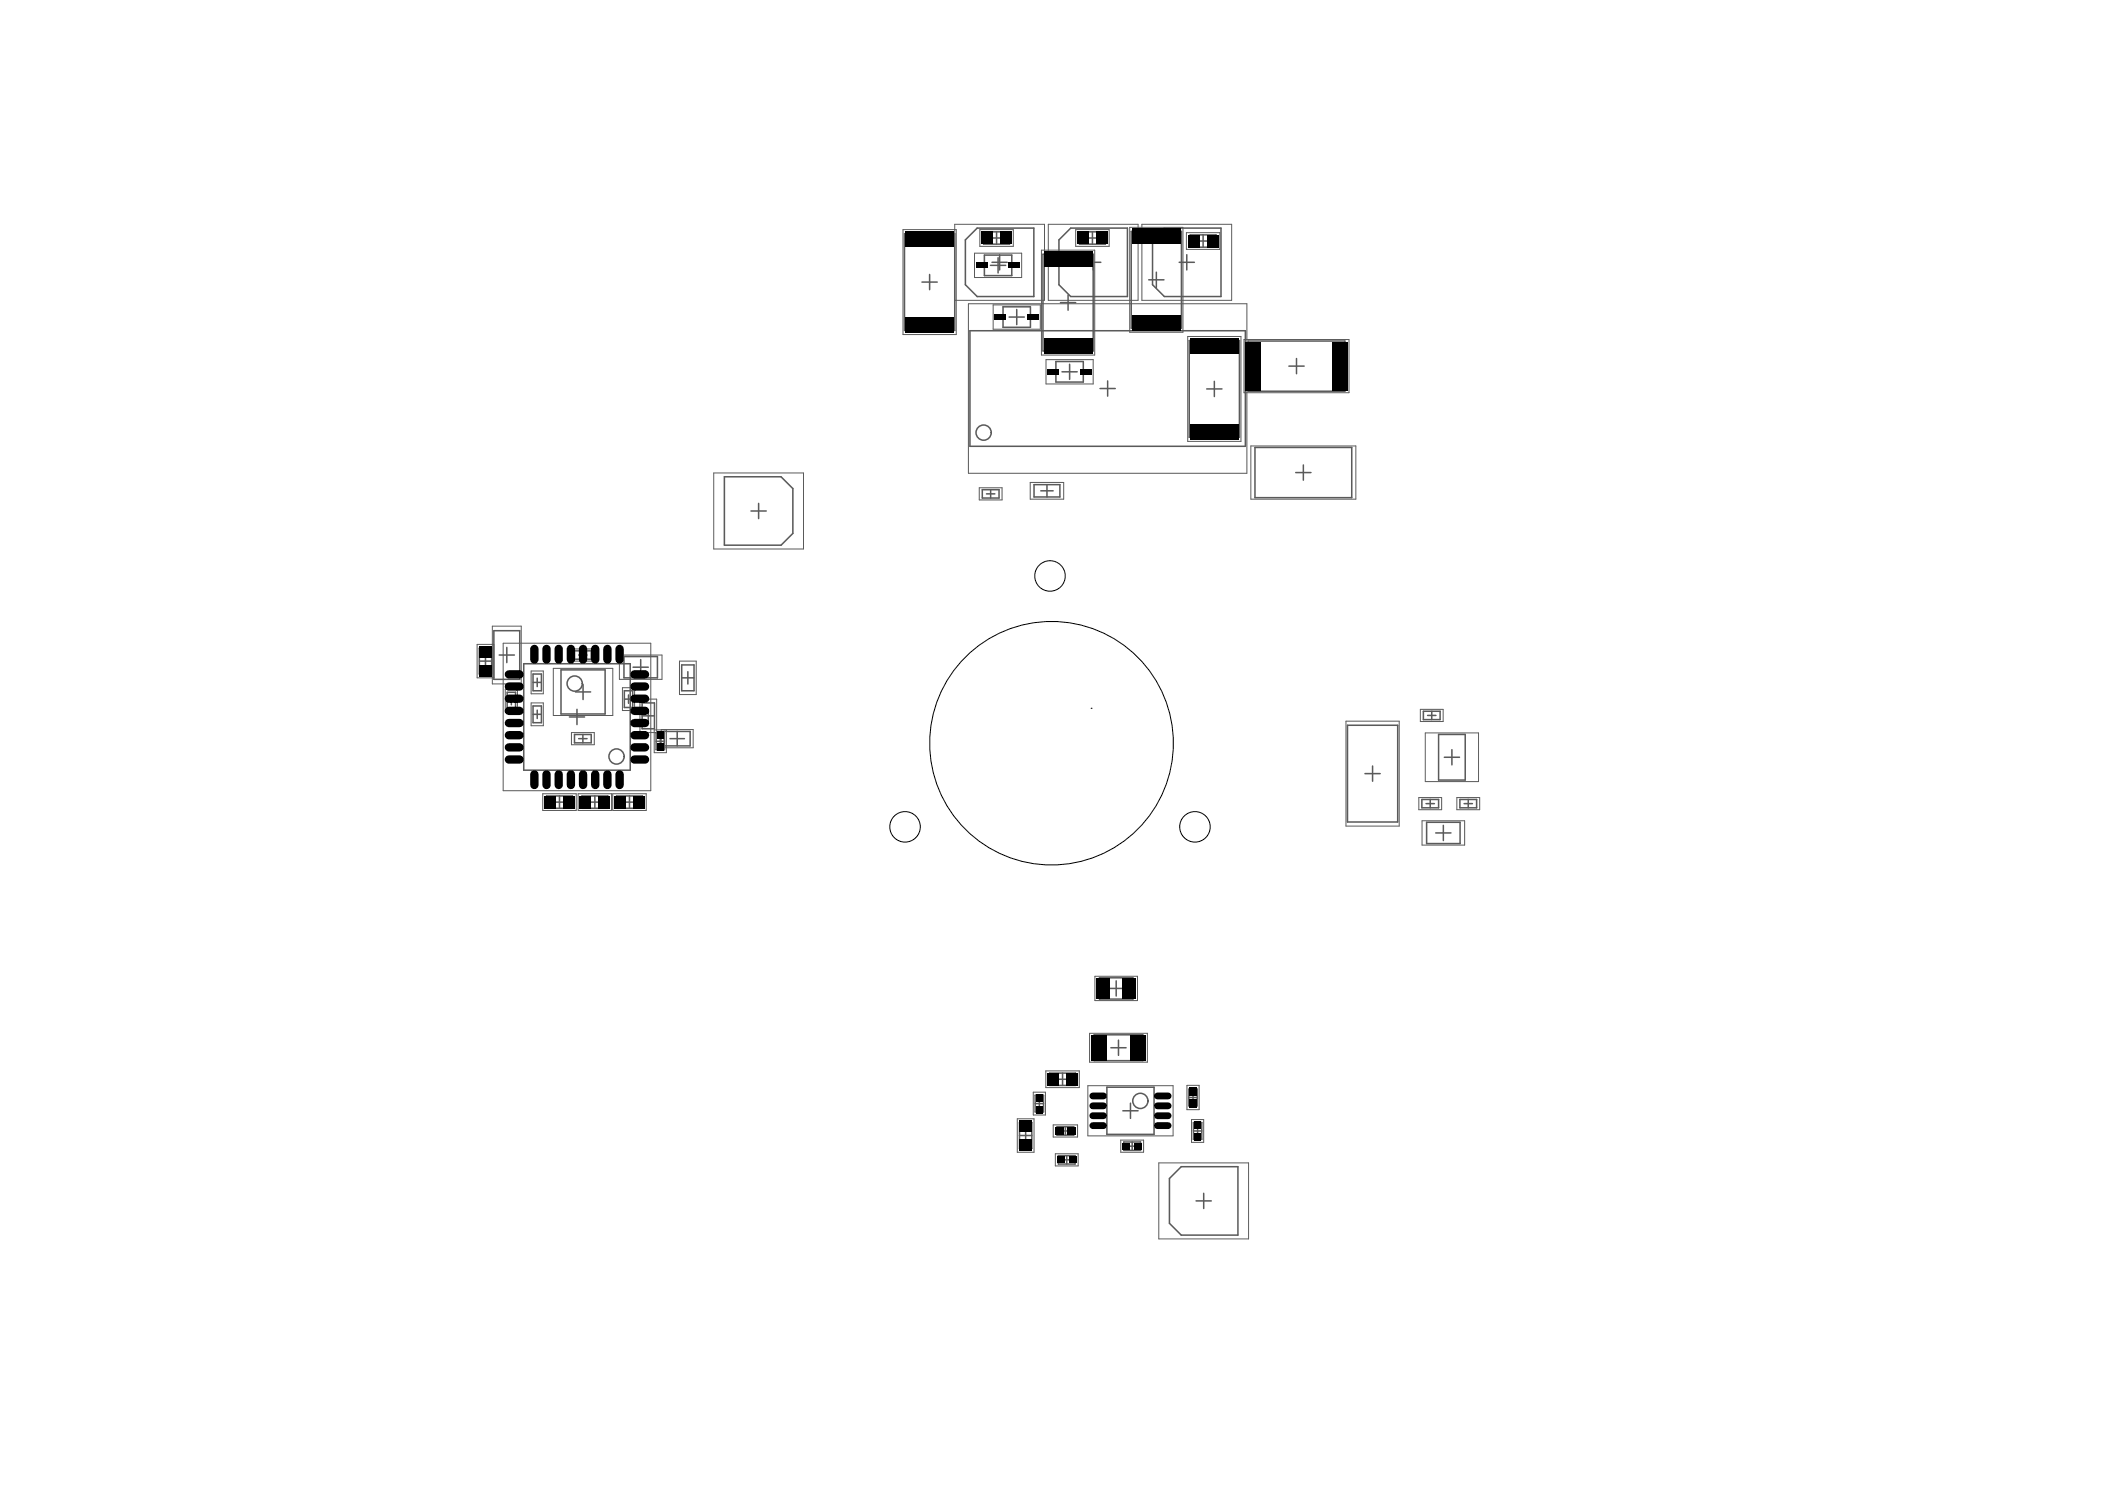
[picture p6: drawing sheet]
<svg xmlns="http://www.w3.org/2000/svg" width="297mm" height="210mm" viewBox="0 0 297 210" stroke-linecap="round" stroke-linejoin="round" font-family="sans-serif">
<g fill="none" stroke="#5a5a5a" stroke-width=".21">
<path d="M127.6 33h7.1v13.6h-7.1zM130.1 39.8h2.2M131.2 38.7v2.2M136.2 33.8l1.7-1.6h8v9.6h-8l-1.7-1.6zM138.8 32.7h3.7v1.7h-3.7zM138.9 36h3.9v2.9h-3.9zM139.8 33.6h1.7M139.8 37.4h2.1M140 37h2.1M140.6 32.7v1.7M140.8 36.4v2.1M141.1 35.9v2.2"/>
<path d="M147.2 35.9h7.1v13.6h-7.1zM149.4 33.8l1.7-1.6h8v9.6h-8l-1.7-1.6zM152.3 32.7h3.7v1.7h-3.7zM153.2 37h2.1M153.3 33.6h1.7M154.2 32.7v1.7M159.6 32.6h7.1v13.7h-7.1zM162.1 39.5h2.1M162.6 33.8l1.7-1.6h8v9.6h-8l-1.7-1.6zM163.2 38.4v2.1M166.4 37h2.1M167.5 35.9v2.2"/>
<path d="M167.9 33.1h3.7v1.8h-3.7zM168.9 34h1.7M169.8 33.1v1.8M136.9 46.7h38.8v16.3h-38.8zM141.5 43.3h3.9v2.9h-3.9zM142.4 44.7h2.1M143.5 43.7v2.1M149 51h3.9v2.9h-3.9zM149.6 42.7h2.2M149.9 52.4h2.1M150.7 41.6v2.2M150.9 51.4v2.1"/>
<path d="M155.2 54.8h2.2M156.3 53.7v2.2M167.8 48h7.1v13.7h-7.1zM170.3 54.9h2.1M171.4 53.8v2.1M176.1 48.1h13.7v7.1h-13.7zM181.9 51.6h2.1M183 50.6v2.1M102.2 67.3h8l1.7 1.6v6.3l-1.7 1.7h-8zM106 72.1h2.1M107 71v2.2M138.6 69.1h2.4v1.2h-2.4z"/>
<path d="M139.2 69.7h1.2M139.8 69.1v1.2M145.9 68.4h3.7v1.7h-3.7zM146.9 69.2h1.7M147.7 68.4v1.7M177.1 63.1h13.6v7.1h-13.6zM182.8 66.7h2.2M183.9 65.6v2.1M67.6 93.3h1.8M67.6 91.4h1.8v3.7h-1.8zM68.5 92.4v1.7M69.7 89h3.6v6.8h-3.6z"/>
<path d="M70.4 92.4h2.2M71.5 91.3v2.2M71.6 98.8h1.1M71.6 97.7h1.1v2.3h-1.1zM72.2 98.2v1.2M73.9 93.6h15v15h-15zM75.2 96.3h1.2M75.2 99.6h1.2v2.3h-1.2zM75.2 95.1h1.2v2.3h-1.2zM75.8 95.7v1.2M79.2 94.5h6.2v6.2h-6.2zM81.1 91.8h2.3v1.2h-2.3z"/>
<path d="M81.2 97.6h2.1M81.7 92.4h1.1M82.2 91.8v1.2M82.3 96.5v2.2M88 92.6h4.8v3h-4.8zM88.1 98.6h1.2M88.1 97.4h1.2v2.4h-1.2zM88.7 98v1.2M89.3 94.1h2.2M90.4 93v2.2M90.6 99.2h1.8v3.6h-1.8zM96.2 95.6h1.7"/>
<path d="M96.2 93.8h1.7v3.6h-1.7zM97.1 94.7v1.8M75.2 100.8h1.2M75.8 100.2v1.2M77.1 112.3h3.7v1.7h-3.7zM78.1 113.1h1.7M78.9 112.3v1.7M80.3 101.1h2.2M81.1 103.6h2.3v1.2h-2.3zM81.4 100.1v2.1M81.7 104.2h1.1M82.1 112.3h3.7v1.7h-3.7z"/>
<path d="M82.2 103.6v1.2M83.1 113.1h1.7M83.9 112.3v1.7M87 112.3h3.7v1.7h-3.7zM88 113.1h1.7M88.8 112.3v1.7M90.6 101h1.8M91.5 100.1v1.7M92.6 104.6h1.2M92.6 103.4h1.2v2.3h-1.2zM93.2 104v1.2M93.7 103.2h3.7v2h-3.7z"/>
<path d="M94.5 104.2h2.1M95.6 103.2v2M190.1 102.3h7.1v13.7h-7.1zM192.6 109.1h2.2M193.7 108.1v2.1M200.6 112.8h2.4v1.2h-2.4zM200.9 100.3h2.3v1.2h-2.3zM201.2 113.4h1.2M201.3 116h4.7v3h-4.7zM201.4 100.9h1.2M201.8 112.8v1.2M202 100.3v1.2"/>
<path d="M202.6 117.5h2.1M203 103.6h3.8v6.4h-3.8zM203.7 116.4v2.2M203.8 106.8h2.2M204.9 105.7v2.2M206 112.8h2.4v1.2h-2.4zM206.6 113.4h1.2M207.2 112.8v1.2M155.1 137.9h4.8v3h-4.8zM156.4 139.4h2.2M157.5 138.4v2.1M143.9 158.4h1.7v3.6h-1.7z"/>
<path d="M144.7 159.3v1.7M146.1 155.7h1.2M146.1 154.5h1.2v2.4h-1.2zM146.7 155.1v1.2M148.1 151.4h3.7v1.7h-3.7zM149.1 152.2h1.7M149.2 158.9h2.3v1.2h-2.3zM149.7 159.5h1.2M149.9 151.4v1.7M150.3 158.9v1.2M154.4 146h6.9v3.6h-6.9zM156.2 153.4h6.6v6.6h-6.6z"/>
<path d="M156.8 147.8h2.1M157.8 146.7v2.2M158.4 156.7h2.2M159.5 155.6v2.2M167.8 154.8h1.1M167.8 153.6h1.1v2.4h-1.1zM168.4 154.2v1.2M168.4 159.5h1.2M168.4 158.4h1.2v2.3h-1.2zM169 158.9v1.2M143.9 160.2h1.7M149.3 163h2.4v1.2h-2.4z"/>
<path d="M149.9 163.6h1.2M150.5 163v1.2M158.6 161.1h2.3v1.2h-2.3zM159.2 161.7h1.2M159.8 161.1v1.2M165 166.2l1.7-1.6h8v9.6h-8l-1.7-1.6zM168.8 169.4h2.1M169.9 168.3v2.2"/>
<circle cx="138.8" cy="61" r="1.07"/>
<circle cx="81.1" cy="96.4" r="1.07"/>
<circle cx="87" cy="106.7" r="1.07"/>
<circle cx="160.9" cy="155.3" r="1.07"/>
</g>
<g fill="none" stroke="#5a5a5a" stroke-width=".14">
<path d="M127.4 32.4h7.5v14.8h-7.5zM134.7 31.6h12.7v10.8h-12.7zM137.5 35.7h6.7v3.4h-6.7zM138.3 32.4h4.7v2.4h-4.7zM147 35.3h7.5v14.8h-7.5zM147.9 31.6h12.7v10.8h-12.7zM151.8 32.4h4.7v2.4h-4.7zM159.4 32.1h7.5v14.8h-7.5zM161.1 31.6h12.7v10.8h-12.7zM167.4 32.8h4.7v2.4h-4.7zM136.7 42.8h39.2v24h-39.2zM140.1 43h6.7v3.4h-6.7z"/>
<path d="M147.6 50.7h6.7v3.5h-6.7zM167.6 47.5h7.5v14.8h-7.5zM175.5 47.9h14.9v7.5h-14.9zM100.7 66.7h12.7v10.7h-12.7zM138.2 68.8h3.2v1.7h-3.2zM145.4 68.1h4.7v2.3h-4.7zM176.5 62.9h14.8v7.5h-14.8zM67.3 90.9h2.4v4.7h-2.4zM69.5 88.3h4.1v8.2h-4.1zM71 90.7h20.8v20.8h-20.8zM71.3 97.2h1.7v3.2h-1.7zM74.9 99.2h1.8v3.2h-1.8z"/>
<path d="M74.9 94.7h1.8v3.2h-1.8zM78.1 94.3h8.4v6.6h-8.4zM80.5 91.5h3.5v1.8h-3.5zM87.4 92.4h6v3.4h-6zM87.8 97h1.8v3.2h-1.8zM90.3 98.6h2.4v4.7h-2.4zM95.9 93.3h2.3v4.7h-2.3zM76.6 112h4.7v2.3h-4.7zM80.6 103.3h3.3v1.8h-3.3zM81.6 112h4.7v2.3h-4.7zM86.5 112h4.7v2.3h-4.7zM92.3 103h1.7v3.2h-1.7z"/>
<path d="M93.3 102.9h4.5v2.6h-4.5zM189.9 101.7h7.5v14.8h-7.5zM200.2 112.5h3.2v1.7h-3.2zM200.4 100.1h3.2v1.7h-3.2zM200.7 115.8h6v3.4h-6zM201.1 103.4h7.5v6.9h-7.5zM205.6 112.5h3.2v1.7h-3.2zM154.5 137.7h6v3.4h-6zM143.6 157.8h2.3v4.7h-2.3zM145.8 154.1h1.7v3.2h-1.7zM147.6 151.1h4.7v2.3h-4.7zM148.6 158.7h3.5v1.7h-3.5z"/>
<path d="M153.5 153.2h12v7h-12zM153.7 145.8h8.2v4h-8.2zM167.5 153.1h1.7v3.4h-1.7zM168.1 157.9h1.8v3.2h-1.8zM148.9 162.8h3.2v1.7h-3.2zM158.2 160.8h3.2v1.7h-3.2zM163.5 164h12.7v10.8h-12.7z"/>
</g>
<g fill="none" stroke="#000" stroke-width=".14">
<path d="M154 99.9h.1"/>
<circle cx="148.2" cy="81.2" r="2.15"/>
<circle cx="127.7" cy="116.6" r="2.15"/>
<circle cx="148.4" cy="104.8" r="17.2"/>
<circle cx="168.6" cy="116.6" r="2.15"/>
</g>
<g fill="#000">
<path d="M127.7 32.6h6.9v2.2h-6.9z" fill-rule="evenodd"/>
<path d="M137.7 37.1h1.6v.7h-1.6z" fill-rule="evenodd"/>
<path d="M138.5 32.7h1.6v1.8h-1.6z" fill-rule="evenodd"/>
<path d="M142.3 37.1h1.7v.7h-1.7z" fill-rule="evenodd"/>
<path d="M141.2 32.7h1.6v1.8h-1.6z" fill-rule="evenodd"/>
<path d="M147.3 35.4h6.9v2.3h-6.9z" fill-rule="evenodd"/>
<path d="M152 32.7h1.6v1.8h-1.6z" fill-rule="evenodd"/>
<path d="M154.7 32.7h1.6v1.8h-1.6z" fill-rule="evenodd"/>
<path d="M159.7 32.2h6.9v2.3h-6.9z" fill-rule="evenodd"/>
<path d="M167.6 33.1h1.6v1.8h-1.6z" fill-rule="evenodd"/>
<path d="M170.3 33.1h1.6v1.8h-1.6z" fill-rule="evenodd"/>
<path d="M127.7 44.8h6.9v2.2h-6.9z" fill-rule="evenodd"/>
<path d="M140.4 44.4h1.6v.7h-1.6z" fill-rule="evenodd"/>
<path d="M145 44.4h1.6v.7h-1.6z" fill-rule="evenodd"/>
<path d="M147.3 47.7h6.9v2.2h-6.9z" fill-rule="evenodd"/>
<path d="M147.8 52.1h1.6v.7h-1.6z" fill-rule="evenodd"/>
<path d="M152.4 52.1h1.6v.7h-1.6z" fill-rule="evenodd"/>
<path d="M159.7 44.5h6.9v2.2h-6.9z" fill-rule="evenodd"/>
<path d="M167.9 47.6h6.9v2.3h-6.9z" fill-rule="evenodd"/>
<path d="M175.7 48.2h2.3v6.9h-2.3z" fill-rule="evenodd"/>
<path d="M187.9 48.2h2.3v6.9h-2.3z" fill-rule="evenodd"/>
<path d="M167.9 59.9h6.9v2.2h-6.9z" fill-rule="evenodd"/>
<path d="M67.6 93.8h1.8v1.6h-1.8z" fill-rule="evenodd"/>
<path d="M67.6 91.1h1.8v1.6h-1.8z" fill-rule="evenodd"/>
<path d="M76.8 112.2h1.6v1.9h-1.6z" fill-rule="evenodd"/>
<path d="M79.5 112.2h1.6v1.9h-1.6z" fill-rule="evenodd"/>
<path d="M81.8 112.2h1.6v1.9h-1.6z" fill-rule="evenodd"/>
<path d="M84.5 112.2h1.6v1.9h-1.6z" fill-rule="evenodd"/>
<path d="M86.7 112.2h1.6v1.9h-1.6z" fill-rule="evenodd"/>
<path d="M89.4 112.2h1.6v1.9h-1.6z" fill-rule="evenodd"/>
<path d="M92.7 103.2h1v1h-1z" fill-rule="evenodd"/>
<path d="M92.7 104.9h1v1.1h-1z" fill-rule="evenodd"/>
<path d="M154.7 138h1.9v2.9h-1.9z" fill-rule="evenodd"/>
<path d="M158.4 138h1.9v2.9h-1.9z" fill-rule="evenodd"/>
<path d="M143.8 158h1.8v1.6h-1.8z" fill-rule="evenodd"/>
<path d="M146.2 154.3h.9v1.1h-.9z" fill-rule="evenodd"/>
<path d="M146.2 156h.9v1.1h-.9z" fill-rule="evenodd"/>
<path d="M147.8 151.3h1.6v1.9h-1.6z" fill-rule="evenodd"/>
<path d="M150.5 151.3h1.6v1.9h-1.6z" fill-rule="evenodd"/>
<path d="M154 146h2.2v3.6h-2.2z" fill-rule="evenodd"/>
<path d="M159.4 146h2.3v3.6h-2.3z" fill-rule="evenodd"/>
<path d="M167.8 155.1h1.1v1.2h-1.1z" fill-rule="evenodd"/>
<path d="M167.8 153.4h1.1v1.1h-1.1z" fill-rule="evenodd"/>
<path d="M168.5 158.1h1v1.1h-1z" fill-rule="evenodd"/>
<path d="M143.8 160.7h1.8v1.6h-1.8z" fill-rule="evenodd"/>
<path d="M148.9 159h1.1v1.1h-1.1z" fill-rule="evenodd"/>
<path d="M149.1 163.1h1.1v1h-1.1z" fill-rule="evenodd"/>
<path d="M150.6 159h1.2v1.1h-1.2z" fill-rule="evenodd"/>
<path d="M150.9 163.1h1v1h-1z" fill-rule="evenodd"/>
<path d="M158.4 161.2h1v1h-1z" fill-rule="evenodd"/>
<path d="M160.1 161.2h1.1v1h-1.1z" fill-rule="evenodd"/>
<path d="M168.5 159.9h1v1h-1z" fill-rule="evenodd"/>
</g>
<g fill="none" stroke="#000" stroke-width="1.2">
<path d="M71.8 98.6h1.5M71.8 95.1h1.5M71.8 96.8h1.5M75.4 91.5v1.5M77.1 91.5v1.5M78.8 91.5v1.5M80.6 91.5v1.5M82.3 91.5v1.5M84 91.5v1.5M85.7 91.5v1.5M87.4 91.5v1.5M89.5 98.6h1.5"/>
<path d="M89.5 95.1h1.5M89.5 96.8h1.5M71.8 107.1h1.5M71.8 103.7h1.5M71.8 100.3h1.5M71.8 102h1.5M71.8 105.4h1.5M75.4 109.2v1.5M77.1 109.2v1.5M78.8 109.2v1.5M80.6 109.2v1.5M82.3 109.2v1.5"/>
<path d="M84 109.2v1.5M85.7 109.2v1.5M87.4 109.2v1.5M89.5 107.1h1.5M89.5 103.7h1.5M89.5 100.3h1.5M89.5 102h1.5M89.5 105.4h1.5"/>
</g>
<path d="M154.2 154.6h1.5M154.2 157.4h1.5M154.2 156h1.5M154.2 158.8h1.5M163.3 154.6h1.5M163.3 157.4h1.5M163.3 156h1.5M163.3 158.8h1.5" fill="none" stroke="#000" stroke-width=".97"/>
</svg>
